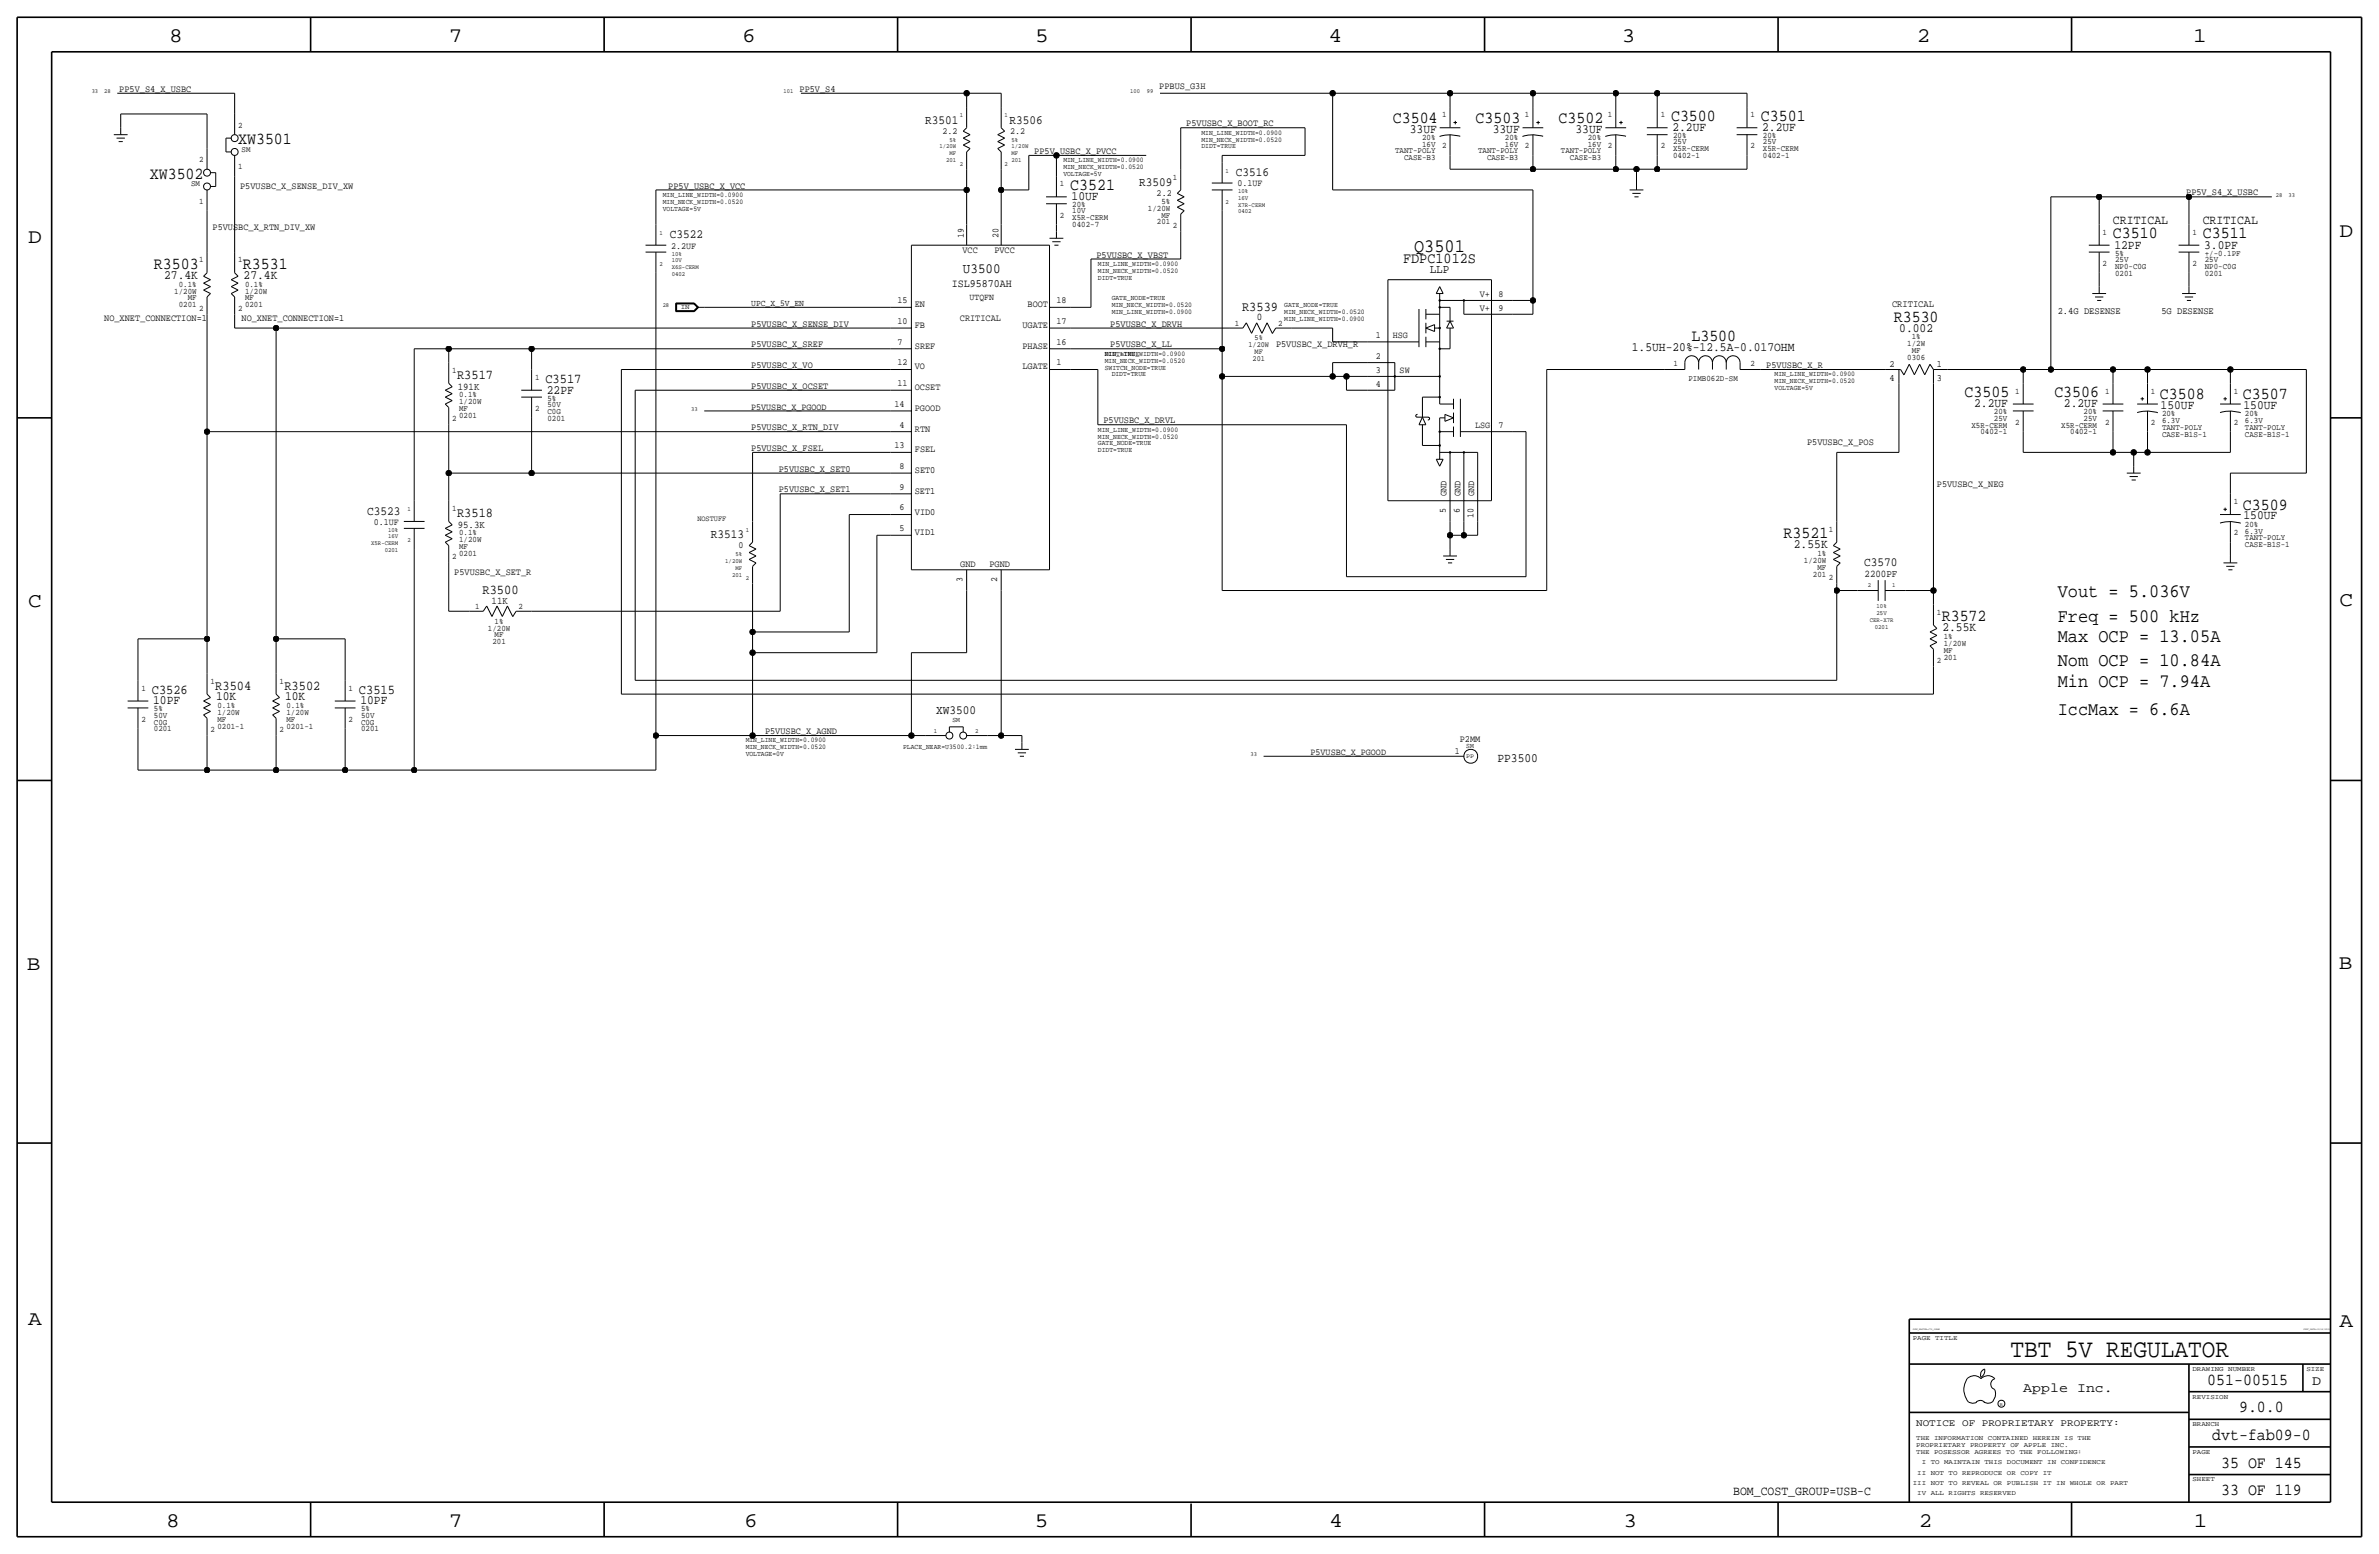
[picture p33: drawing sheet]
<svg xmlns="http://www.w3.org/2000/svg" width="875mm" height="572mm" viewBox="0 0 875 572" stroke-linecap="round" stroke-linejoin="round" font-family="sans-serif">
<defs><g id="words">
<text font-size="9.4" x="739.5" y="499.1">TBT 5V REGULATOR</text>
<g font-size="7.6">
<text x="62.2" y="15.5">8</text>
<text x="165" y="15.5">7</text>
<text x="273" y="15.5">6</text>
<text x="380.7" y="15.5">5</text>
<text x="488.6" y="15.5">4</text>
<text x="596.6" y="15.5">3</text>
<text x="705.1" y="15.5">2</text>
<text x="806.7" y="15.5">1</text>
<text x="10.4" y="89.4">D</text>
<text x="860.5" y="87.1">D</text>
<text x="10.4" y="223.3">C</text>
<text x="860.5" y="222.8">C</text>
<text x="9.8" y="356.6">B</text>
<text x="860.2" y="356.4">B</text>
<text x="10.4" y="487.4">A</text>
<text x="860.5" y="488.2">A</text>
<text x="61.2" y="561.6">8</text>
<text x="165" y="561.6">7</text>
<text x="273.8" y="561.6">6</text>
<text x="380.7" y="561.6">5</text>
<text x="488.9" y="561.6">4</text>
<text x="597.1" y="561.6">3</text>
<text x="705.8" y="561.6">2</text>
<text x="806.9" y="561.6">1</text>
</g>
<g font-size="7">
<text x="520.1" y="92.7">Q3501</text>
<text x="756.9" y="219.7">Vout = 5.036V</text>
<text x="756.9" y="228.6">Freq = 500 kHz</text>
<text x="756.9" y="236.2">Max OCP = 13.05A</text>
<text x="756.9" y="245.1">Nom OCP = 10.84A</text>
<text x="756.9" y="252.7">Min OCP = 7.94A</text>
<text x="756.9" y="262.9">IccMax = 6.6A</text>
</g>
<g font-size="6.2">
<text x="512.3" y="45.2">C3504</text>
<text x="542.8" y="45.2">C3503</text>
<text x="573.2" y="45.2">C3502</text>
<text x="614.6" y="44.5">C3500</text>
<text x="647.6" y="44.5">C3501</text>
<text x="87.6" y="53.1">XW3501</text>
<text x="55.1" y="65.8">XW3502</text>
<text x="393.6" y="69.9">C3521</text>
<text x="777.2" y="87.6">C3510</text>
<text x="810.2" y="87.6">C3511</text>
<text x="56.6" y="98.8">R3503</text>
<text x="89.4" y="98.8">R3531</text>
<text x="696.6" y="118.4">R3530</text>
<text x="622.1" y="125.5">L3500</text>
<text x="722.6" y="146.1">C3505</text>
<text x="755.6" y="146.1">C3506</text>
<text x="794.5" y="146.8">C3508</text>
<text x="824.9" y="146.8">C3507</text>
<text x="824.9" y="187.5">C3509</text>
<text x="656" y="197.9">R3521</text>
<text x="714.2" y="228.3">R3572</text>
<text x="811.9" y="509.3">051-00515</text>
<text x="823.6" y="519.4">9.0.0</text>
<text x="813.7" y="529.6">dvt-fab09-0</text>
<text x="817" y="539.8">35 OF 145</text>
<text x="817" y="549.9">33 OF 119</text>
</g>
<text font-size="5.6" x="516.1" y="96.8">FDPC1012S</text>
<text font-size="5.2" x="354.2" y="100.3">U3500</text>
<g font-size="5">
<text x="456.9" y="114.3">R3539</text>
<text x="168.1" y="139.4">R3517</text>
<text x="200.6" y="141">C3517</text>
<text x="168.1" y="190.2">R3518</text>
<text x="177.5" y="218.4">R3500</text>
<text x="55.8" y="255.3">C3526</text>
<text x="79.2" y="253.7">R3504</text>
<text x="104.6" y="253.7">R3502</text>
<text x="132" y="255.3">C3515</text>
<text x="850.5" y="509.3">D</text>
<text x="744.2" y="511.8">Apple Inc.</text>
</g>
<g font-size="4.7">
<text x="518.5" y="48.8">33UF</text>
<text x="549" y="48.8">33UF</text>
<text x="579.5" y="48.8">33UF</text>
<text x="615.1" y="48.3">2.2UF</text>
<text x="648.2" y="48.3">2.2UF</text>
<text x="394.2" y="73.7">10UF</text>
<text x="777.2" y="82.6">CRITICAL</text>
<text x="810.2" y="82.6">CRITICAL</text>
<text x="777.7" y="91.4">12PF</text>
<text x="810.7" y="91.4">3.0PF</text>
<text x="60.4" y="102.6">27.4K</text>
<text x="89.6" y="102.6">27.4K</text>
<text x="698.6" y="121.9">0.002</text>
<text x="600.2" y="129">1.5UH-20%-12.5A-0.017OHM</text>
<text x="201.1" y="144.8">22PF</text>
<text x="726.1" y="149.9">2.2UF</text>
<text x="759.1" y="149.9">2.2UF</text>
<text x="794.7" y="150.4">150UF</text>
<text x="825.2" y="150.4">150UF</text>
<text x="825.2" y="191">150UF</text>
<text x="659.8" y="201.7">2.55K</text>
<text x="714.5" y="232.2">2.55K</text>
<text x="79.5" y="257.6">10K</text>
<text x="104.9" y="257.6">10K</text>
<text x="56.3" y="259.1">10PF</text>
<text x="132.5" y="259.1">10PF</text>
<text x="550.8" y="280.4">PP3500</text>
<text x="637.5" y="549.9">BOM_COST_GROUP=USB-C</text>
</g>
<g font-size="4.6">
<text x="340.2" y="45.5">R3501</text>
<text x="371.3" y="45.5">R3506</text>
<text x="454.6" y="64.8">C3516</text>
<text x="419" y="68.3">R3509</text>
<text x="246.3" y="87.6">C3522</text>
<text x="135" y="189.2">C3523</text>
<text x="261.5" y="197.9">R3513</text>
<text x="685.7" y="208.3">C3570</text>
<text x="344.4" y="262.6">XW3500</text>
</g>
<text font-size="4.5" x="525.9" y="100.3">LLP</text>
<text font-size="4.1" x="350.1" y="105.7">ISL95870AH</text>
<g font-size="3.8">
<text x="462.2" y="117.9">0</text>
<text x="168.4" y="143.3">191K</text>
<text x="168.4" y="194.1">95.3K</text>
<text x="685.8" y="212.1">2200PF</text>
<text x="180.8" y="222">11K</text>
</g>
<text font-size="3.7" x="704.8" y="524.5">NOTICE OF PROPRIETARY PROPERTY:</text>
<g font-size="3.6">
<text x="695.9" y="113">CRITICAL</text>
<text x="756.9" y="115.6">2.4G DESENSE</text>
<text x="795" y="115.6">5G DESENSE</text>
</g>
<g font-size="3.5">
<text x="43.9" y="33.8">PP5V_S4_X_USBC</text>
<text x="294.1" y="33.8">PP5V_S4</text>
<text x="426.4" y="32.6">PPBUS_G3H</text>
<text x="436.3" y="46.5">P5VUSBC_X_BOOT_RC</text>
<text x="346.7" y="49.3">2.2</text>
<text x="371.6" y="49.3">2.2</text>
<text x="380.4" y="56.6">PP5V_USBC_X_PVCC</text>
<text x="88.3" y="69.3">P5VUSBC_X_SENSE_DIV_XW</text>
<text x="245.8" y="69.3">PP5V_USBC_X_VCC</text>
<text x="455.1" y="68.6">0.1UF</text>
<text x="804.1" y="71.9">PP5V_S4_X_USBC</text>
<text x="425.4" y="72.1">2.2</text>
<text x="78.2" y="84.6">P5VUSBC_X_RTN_DIV_XW</text>
<text x="354.5" y="87.6" transform="rotate(-90 354.5 87.6)">19</text>
<text x="367.2" y="87.6" transform="rotate(-90 367.2 87.6)">20</text>
<text x="246.8" y="91.4">2.2UF</text>
<text x="354" y="93.2">VCC</text>
<text x="365.7" y="93.2">PVCC</text>
<text x="403.3" y="94.7">P5VUSBC_X_VBST</text>
<text x="330.2" y="111.5">15</text>
<text x="336.5" y="113">EN</text>
<text x="378" y="113">BOOT</text>
<text x="388.6" y="111.5">18</text>
<text x="544.3" y="109.2">V+</text>
<text x="551.1" y="109.2">8</text>
<text x="38.3" y="118.1">NO_XNET_CONNECTION=1</text>
<text x="88.8" y="118.1">NO_XNET_CONNECTION=1</text>
<text x="330.2" y="119.1">10</text>
<text x="353.1" y="118.1">CRITICAL</text>
<text x="388.6" y="119.1">17</text>
<text x="544.3" y="114.3">V+</text>
<text x="551.1" y="114.3">9</text>
<text x="276.3" y="120.1">P5VUSBC_X_SENSE_DIV</text>
<text x="336.5" y="120.6">FB</text>
<text x="376.1" y="120.6">UGATE</text>
<text x="408.4" y="120.1">P5VUSBC_X_DRVH</text>
<text x="506.1" y="124.5">1</text>
<text x="512.3" y="124.5">HSG</text>
<text x="276.3" y="127.8">P5VUSBC_X_SREF</text>
<text x="330.2" y="126.7">7</text>
<text x="336.5" y="128.3">SREF</text>
<text x="376.1" y="128.3">PHASE</text>
<text x="388.6" y="126.7">16</text>
<text x="408.4" y="127.8">P5VUSBC_X_LL</text>
<text x="469.3" y="127.8">P5VUSBC_X_DRVH_R</text>
<text x="276.3" y="135.4">P5VUSBC_X_VO</text>
<text x="330.2" y="134.4">12</text>
<text x="336.5" y="135.9">VO</text>
<text x="376.1" y="135.9">LGATE</text>
<text x="388.6" y="134.4">1</text>
<text x="506.1" y="132.1">2</text>
<text x="506.1" y="137.2">3</text>
<text x="514.8" y="137.2">SW</text>
<text x="649.7" y="135.4">P5VUSBC_X_R</text>
<text x="695" y="135.1">2</text>
<text x="712.4" y="135.1">1</text>
<text x="276.3" y="143">P5VUSBC_X_OCSET</text>
<text x="330.2" y="142">11</text>
<text x="336.5" y="143.5">OCSET</text>
<text x="506.1" y="142.2">4</text>
<text x="695" y="140">4</text>
<text x="712.4" y="140">3</text>
<text x="329" y="149.6">14</text>
<text x="276.3" y="150.6">P5VUSBC_X_PGOOD</text>
<text x="336.5" y="151.1">PGOOD</text>
<text x="405.8" y="155.7">P5VUSBC_X_DRVL</text>
<text x="276.3" y="158.2">P5VUSBC_X_RTN_DIV</text>
<text x="330.8" y="157.2">4</text>
<text x="336.5" y="158.7">RTN</text>
<text x="542.5" y="157.5">LSG</text>
<text x="551.1" y="157.5">7</text>
<text x="276.3" y="165.9">P5VUSBC_X_FSEL</text>
<text x="329" y="164.8">13</text>
<text x="336.5" y="166.4">FSEL</text>
<text x="664.7" y="163.8">P5VUSBC_X_POS</text>
<text x="286.5" y="173.5">P5VUSBC_X_SET0</text>
<text x="330.8" y="172.5">8</text>
<text x="336.5" y="174">SET0</text>
<text x="712.4" y="179.1">P5VUSBC_X_NEG</text>
<text x="286.5" y="181.1">P5VUSBC_X_SET1</text>
<text x="330.8" y="180.1">9</text>
<text x="336.5" y="181.6">SET1</text>
<text x="532.1" y="182.4" transform="rotate(-90 532.1 182.4)">GND</text>
<text x="537.2" y="182.4" transform="rotate(-90 537.2 182.4)">GND</text>
<text x="542.2" y="182.4" transform="rotate(-90 542.2 182.4)">GND</text>
<text x="330.8" y="187.7">6</text>
<text x="336.5" y="189.2">VID0</text>
<text x="531.8" y="188.5" transform="rotate(-90 531.8 188.5)">5</text>
<text x="536.9" y="188.5" transform="rotate(-90 536.9 188.5)">6</text>
<text x="542" y="190.4" transform="rotate(-90 542 190.4)">10</text>
<text x="137.5" y="193">0.1UF</text>
<text x="330.8" y="195.3">5</text>
<text x="336.5" y="196.8">VID1</text>
<text x="271.7" y="201.7">0</text>
<text x="353.2" y="208.5">GND</text>
<text x="364" y="208.5">PGND</text>
<text x="167.1" y="211.6">P5VUSBC_X_SET_R</text>
<text x="354" y="213.9" transform="rotate(-90 354 213.9)">3</text>
<text x="366.7" y="213.9" transform="rotate(-90 366.7 213.9)">2</text>
<text x="281.4" y="270">P5VUSBC_X_AGND</text>
<text x="536.9" y="272.8">P2MM</text>
<text x="482" y="277.6">P5VUSBC_X_PGOOD</text>
<text x="535.1" y="277.1">1</text>
</g>
<text font-size="3.4" x="356.6" y="110.5">UTQFN</text>
<text font-size="3.3" x="276.3" y="112.5">UPC_X_5V_EN</text>
<g font-size="3.1">
<text x="87.6" y="47">2</text>
<text x="530.4" y="43.2">1</text>
<text x="560.9" y="43.2">1</text>
<text x="591.4" y="43.2">1</text>
<text x="610.8" y="43.2">1</text>
<text x="643.8" y="43.2">1</text>
<text x="523.1" y="51.6">20%</text>
<text x="553.5" y="51.6">20%</text>
<text x="584" y="51.6">20%</text>
<text x="615.4" y="53.1">25V</text>
<text x="615.4" y="50.8">20%</text>
<text x="648.4" y="53.1">25V</text>
<text x="648.4" y="50.8">20%</text>
<text x="73.2" y="59.7">2</text>
<text x="88.8" y="55.9">SM</text>
<text x="513.2" y="56.4">TANT-POLY</text>
<text x="516.5" y="58.9">CASE-B3</text>
<text x="523.1" y="54.1">16V</text>
<text x="530.4" y="54.6">2</text>
<text x="543.6" y="56.4">TANT-POLY</text>
<text x="546.9" y="58.9">CASE-B3</text>
<text x="553.5" y="54.1">16V</text>
<text x="560.9" y="54.6">2</text>
<text x="574.1" y="56.4">TANT-POLY</text>
<text x="577.4" y="58.9">CASE-B3</text>
<text x="584" y="54.1">16V</text>
<text x="591.4" y="54.6">2</text>
<text x="610.8" y="54.6">2</text>
<text x="615.4" y="58.2">0402-1</text>
<text x="615.4" y="55.6">X5R-CERM</text>
<text x="643.8" y="54.6">2</text>
<text x="648.4" y="58.2">0402-1</text>
<text x="648.4" y="55.6">X5R-CERM</text>
<text x="87.6" y="62.2">1</text>
<text x="70.3" y="68.6">SM</text>
<text x="389.8" y="68.6">1</text>
<text x="431.4" y="66">1</text>
<text x="73.2" y="74.9">1</text>
<text x="394.4" y="76.2">20%</text>
<text x="422.2" y="77.5">1/20W</text>
<text x="427.2" y="74.9">5%</text>
<text x="389.8" y="80">2</text>
<text x="394.4" y="78.5">10V</text>
<text x="394.4" y="81">X5R-CERM</text>
<text x="394.4" y="83.6">0402-7</text>
<text x="425.5" y="82.5">201</text>
<text x="427.2" y="80">MF</text>
<text x="431.4" y="83.8">2</text>
<text x="773.4" y="86.4">1</text>
<text x="806.4" y="86.4">1</text>
<text x="778" y="94">5%</text>
<text x="811" y="94">+/-0.1PF</text>
<text x="73.2" y="96.5">1</text>
<text x="87.6" y="96.5">1</text>
<text x="773.4" y="97.8">2</text>
<text x="778" y="98.8">NP0-C0G</text>
<text x="778" y="101.3">0201</text>
<text x="778" y="96.3">25V</text>
<text x="806.4" y="97.8">2</text>
<text x="811" y="98.8">NP0-C0G</text>
<text x="811" y="96.3">25V</text>
<text x="811" y="101.3">0201</text>
<text x="64.1" y="108">1/20W</text>
<text x="65.7" y="105.4">0.1%</text>
<text x="90.1" y="105.4">0.1%</text>
<text x="90.1" y="108">1/20W</text>
<text x="65.7" y="113">0201</text>
<text x="69" y="110.5">MF</text>
<text x="90.1" y="110.5">MF</text>
<text x="90.1" y="113">0201</text>
<text x="73.2" y="114.3">2</text>
<text x="87.6" y="114.3">2</text>
<text x="454.2" y="119.9">1</text>
<text x="470.1" y="119.9">2</text>
<text x="703.1" y="124.7">1%</text>
<text x="701.5" y="127.3">1/2W</text>
<text x="703.1" y="129.8">MF</text>
<text x="166.3" y="137.2">1</text>
<text x="615.5" y="134.6">1</text>
<text x="643.8" y="134.6">2</text>
<text x="701.5" y="132.3">0306</text>
<text x="196.8" y="139.7">1</text>
<text x="621.1" y="140">PIMB062D-SM</text>
<text x="168.9" y="146.1">0.1%</text>
<text x="168.9" y="148.6">1/20W</text>
<text x="201.4" y="147.3">5%</text>
<text x="201.4" y="149.6">50V</text>
<text x="741.2" y="144.8">1</text>
<text x="774.3" y="144.8">1</text>
<text x="791.2" y="144.8">1</text>
<text x="821.6" y="144.8">1</text>
<text x="166.3" y="154.9">2</text>
<text x="168.9" y="151.1">MF</text>
<text x="168.9" y="153.7">0201</text>
<text x="196.8" y="151.1">2</text>
<text x="201.4" y="152.1">C0G</text>
<text x="201.4" y="154.7">0201</text>
<text x="733.4" y="152.4">20%</text>
<text x="733.4" y="154.7">25V</text>
<text x="766.4" y="152.4">20%</text>
<text x="766.4" y="154.7">25V</text>
<text x="795.2" y="153.2">20%</text>
<text x="795.2" y="155.7">6.3V</text>
<text x="825.7" y="155.7">6.3V</text>
<text x="825.7" y="153.2">20%</text>
<text x="725.1" y="157.2">X5R-CERM</text>
<text x="728.4" y="159.8">0402-1</text>
<text x="741.2" y="156.2">2</text>
<text x="758.2" y="157.2">X5R-CERM</text>
<text x="761.5" y="159.8">0402-1</text>
<text x="774.3" y="156.2">2</text>
<text x="791.2" y="156.2">2</text>
<text x="795.2" y="160.5">CASE-B1S-1</text>
<text x="795.2" y="158">TANT-POLY</text>
<text x="821.6" y="156.2">2</text>
<text x="825.7" y="160.5">CASE-B1S-1</text>
<text x="825.7" y="158">TANT-POLY</text>
<text x="821.6" y="185.4">1</text>
<text x="166.3" y="188">1</text>
<text x="168.9" y="196.8">0.1%</text>
<text x="672.7" y="195.6">1</text>
<text x="821.6" y="196.9">2</text>
<text x="825.7" y="193.8">20%</text>
<text x="825.7" y="196.3">6.3V</text>
<text x="168.9" y="199.4">1/20W</text>
<text x="168.9" y="201.9">MF</text>
<text x="825.7" y="198.6">TANT-POLY</text>
<text x="825.7" y="201.2">CASE-B1S-1</text>
<text x="166.3" y="205.7">2</text>
<text x="168.9" y="204.5">0201</text>
<text x="663.5" y="207">1/20W</text>
<text x="668.5" y="209.5">MF</text>
<text x="668.5" y="204.5">1%</text>
<text x="666.8" y="212.1">201</text>
<text x="672.7" y="213.4">2</text>
<text x="174.8" y="224">1</text>
<text x="190.7" y="224">2</text>
<text x="712.4" y="226.1">1</text>
<text x="179.5" y="231.9">1/20W</text>
<text x="181.9" y="229.4">1%</text>
<text x="181.1" y="237">201</text>
<text x="181.9" y="234.4">MF</text>
<text x="715" y="235">1%</text>
<text x="715" y="237.5">1/20W</text>
<text x="712.4" y="243.8">2</text>
<text x="715" y="240">MF</text>
<text x="715" y="242.6">201</text>
<text x="77.4" y="251.5">1</text>
<text x="102.8" y="251.5">1</text>
<text x="52" y="254">1</text>
<text x="128.2" y="254">1</text>
<text x="56.6" y="263.9">50V</text>
<text x="56.6" y="261.6">5%</text>
<text x="80" y="262.9">1/20W</text>
<text x="80" y="260.3">0.1%</text>
<text x="105.4" y="260.4">0.1%</text>
<text x="105.4" y="262.9">1/20W</text>
<text x="132.8" y="263.9">50V</text>
<text x="132.8" y="261.6">5%</text>
<text x="52" y="265.4">2</text>
<text x="56.6" y="266.4">C0G</text>
<text x="56.6" y="269">0201</text>
<text x="77.4" y="269.2">2</text>
<text x="80" y="268">0201-1</text>
<text x="80" y="265.4">MF</text>
<text x="102.8" y="269.2">2</text>
<text x="105.4" y="268">0201-1</text>
<text x="105.4" y="265.4">MF</text>
<text x="128.2" y="265.4">2</text>
<text x="132.8" y="266.4">C0G</text>
<text x="132.8" y="269">0201</text>
</g>
<g font-size="2.9">
<text x="461.5" y="125.2">5%</text>
<text x="459.2" y="127.8">1/20W</text>
<text x="461.5" y="130.3">MF</text>
<text x="460.7" y="132.8">201</text>
<text x="256.5" y="191.8">NOSTUFF</text>
</g>
<g font-size="2.6">
<text x="441.9" y="49.5">MIN_LINE_WIDTH=0.0900</text>
<text x="441.9" y="52.1">MIN_NECK_WIDTH=0.0520</text>
<text x="391.1" y="59.7">MIN_LINE_WIDTH=0.0900</text>
<text x="441.9" y="54.6">DIDT=TRUE</text>
<text x="391.1" y="62.2">MIN_NECK_WIDTH=0.0520</text>
<text x="391.1" y="64.8">VOLTAGE=5V</text>
<text x="243.8" y="72.4">MIN_LINE_WIDTH=0.0900</text>
<text x="243.8" y="74.9">MIN_NECK_WIDTH=0.0520</text>
<text x="243.8" y="77.5">VOLTAGE=5V</text>
<text x="403.8" y="97.8">MIN_LINE_WIDTH=0.0900</text>
<text x="403.8" y="100.3">MIN_NECK_WIDTH=0.0520</text>
<text x="403.8" y="102.9">DIDT=TRUE</text>
<text x="408.9" y="113">MIN_NECK_WIDTH=0.0520</text>
<text x="408.9" y="110.5">GATE_NODE=TRUE</text>
<text x="472.4" y="113">GATE_NODE=TRUE</text>
<text x="408.9" y="115.6">MIN_LINE_WIDTH=0.0900</text>
<text x="472.4" y="118.1">MIN_LINE_WIDTH=0.0900</text>
<text x="472.4" y="115.6">MIN_NECK_WIDTH=0.0520</text>
<text x="406.3" y="130.8">MIN_LINE_WIDTH=0.0900</text>
<text x="406.3" y="130.8">DIDT=TRUE</text>
<text x="406.3" y="133.3">MIN_NECK_WIDTH=0.0520</text>
<text x="406.3" y="135.9">SWITCH_NODE=TRUE</text>
<text x="408.9" y="138.4">DIDT=TRUE</text>
<text x="652.7" y="138.4">MIN_LINE_WIDTH=0.0900</text>
<text x="652.7" y="141">MIN_NECK_WIDTH=0.0520</text>
<text x="652.7" y="143.5">VOLTAGE=5V</text>
<text x="403.8" y="158.8">MIN_LINE_WIDTH=0.0900</text>
<text x="403.8" y="161.3">MIN_NECK_WIDTH=0.0520</text>
<text x="403.8" y="166.4">DIDT=TRUE</text>
<text x="403.8" y="163.8">GATE_NODE=TRUE</text>
<text x="350.3" y="265.4">SM</text>
<text x="274.3" y="273.1">MIN_LINE_WIDTH=0.0900</text>
<text x="274.3" y="275.6">MIN_NECK_WIDTH=0.0520</text>
<text x="332.2" y="275.6">PLACE_NEAR=U3500.2:1mm</text>
<text x="539.3" y="275.1">SM</text>
<text x="274.3" y="278.1">VOLTAGE=0V</text>
</g>
<g font-size="2.5">
<text x="250.4" y="113.8">IN</text>
<text x="703.5" y="492.8">PAGE TITLE</text>
<text x="806.4" y="504.2">DRAWING NUMBER</text>
<text x="848.3" y="504.2">SIZE</text>
<text x="806.4" y="514.4">REVISION</text>
<text x="806.4" y="524.5">BRANCH</text>
<text x="704.8" y="532.1">PROPRIETARY PROPERTY OF APPLE INC.</text>
<text x="704.8" y="529.6">THE INFORMATION CONTAINED HEREIN IS THE</text>
<text x="704.8" y="534.7">THE POSESSOR AGREES TO THE FOLLOWING:</text>
<text x="706.8" y="538.5">I TO MAINTAIN THIS DOCUMENT IN CONFIDENCE</text>
<text x="806.4" y="534.7">PAGE</text>
<text x="705.2" y="542.3">II NOT TO REPRODUCE OR COPY IT</text>
<text x="806.4" y="544.8">SHEET</text>
<text x="703.5" y="546.1">III NOT TO REVEAL OR PUBLISH IT IN WHOLE OR PART</text>
<text x="705.2" y="549.9">IV ALL RIGHTS RESERVED</text>
</g>
<g font-size="2.3">
<text x="33.7" y="34.3">33</text>
<text x="38.3" y="34.3">28</text>
<text x="288.2" y="34.3">101</text>
<text x="415.7" y="34.3">100</text>
<text x="421.8" y="34.3">99</text>
<text x="353" y="43.2">1</text>
<text x="369.5" y="43.2">1</text>
<text x="349.2" y="52.1">5%</text>
<text x="372.1" y="52.1">5%</text>
<text x="345.5" y="54.6">1/20W</text>
<text x="348" y="59.7">201</text>
<text x="349.2" y="57.2">MF</text>
<text x="372.1" y="57.2">MF</text>
<text x="372.1" y="54.6">1/20W</text>
<text x="372.1" y="59.7">201</text>
<text x="353" y="61">2</text>
<text x="369.5" y="61">2</text>
<text x="450.8" y="63.5">1</text>
<text x="455.4" y="71.1">10%</text>
<text x="450.8" y="74.9">2</text>
<text x="455.4" y="75.9">X7R-CERM</text>
<text x="455.4" y="73.4">16V</text>
<text x="837.1" y="72.4">28</text>
<text x="841.7" y="72.4">33</text>
<text x="455.4" y="78.5">0402</text>
<text x="242.5" y="86.4">1</text>
<text x="247.1" y="94">10%</text>
<text x="242.5" y="97.8">2</text>
<text x="247.1" y="101.3">0402</text>
<text x="247.1" y="96.3">10V</text>
<text x="247.1" y="98.8">X6S-CERM</text>
<text x="243.7" y="113">28</text>
<text x="254.2" y="151.1">33</text>
<text x="149.8" y="188">1</text>
<text x="142.8" y="197.9">16V</text>
<text x="142.8" y="195.6">10%</text>
<text x="274.3" y="195.6">1</text>
<text x="136.5" y="200.4">X5R-CERM</text>
<text x="141.5" y="202.9">0201</text>
<text x="149.8" y="199.4">2</text>
<text x="266.8" y="207">1/20W</text>
<text x="270.5" y="204.5">5%</text>
<text x="270.5" y="209.6">MF</text>
<text x="269.3" y="212.1">201</text>
<text x="274.3" y="213.4">2</text>
<text x="687" y="215.9">2</text>
<text x="695.9" y="215.9">1</text>
<text x="690.2" y="226.1">25V</text>
<text x="690.2" y="223.5">10%</text>
<text x="687.7" y="228.6">CER-X7R</text>
<text x="689.6" y="231.1">0201</text>
<text x="343.5" y="269.7">1</text>
<text x="358.7" y="269.7">2</text>
<text x="459.9" y="278.1">33</text>
<text x="539.2" y="278.9">PP</text>
</g>
<text font-size="1.8" x="735.5" y="516.9">R</text>
<g font-size=".9">
<text x="703.5" y="488.9">SYNC_MASTER=J79_JSHAO</text>
<text x="847.3" y="488.9">SYNC_DATE=12/18/2015</text>
</g>
</g></defs>
<g fill="none" stroke="#000" stroke-width=".37">
<path d="M43.1 34.3h43.2zM86.3 34.3v7.6zM294.6 34.3h60.9zM355.5 34.3h12.7zM355.5 34.3v5.1zM355.5 39.4v7.6zM368.2 34.3v5.1zM368.2 39.4v7.6zM426.7 34.3h63.5zM490.2 34.3h43.1zM490.2 34.3v35.6zM533.3 34.3h30.5z"/>
<path d="M533.3 34.3v5.1zM533.3 39.4v7.6zM563.8 34.3h30.5zM563.8 34.3v5.1zM563.8 39.4v7.6zM594.3 34.3h15.2zM594.3 34.3v5.1zM594.3 39.4v7.6zM609.5 34.3v5.1zM609.5 39.4v7.6zM609.5 34.3h33.1zM642.6 34.3v5.1z"/>
<path d="M642.6 39.4v7.6zM41.9 49.5h5zM42.9 50.8h3zM43.6 52.1h1.6zM44.4 41.9h31.7zM44.4 41.9v5.1zM44.4 47v2.5zM76.1 41.9v12.7zM76.1 54.6v7.6zM83.1 55.9h1.9zM83.1 50.8h1.9zM83.1 50.8v5.1z"/>
<path d="M86.3 57.1v7.7zM86.3 41.9v7.6zM354.3 48.3l1.2-1.3zM354.3 48.3l2.5 1.2zM354.3 53.3l2.5 1.3zM354.3 50.8l2.5 1.3zM354.3 53.3l2.5-1.2zM354.3 50.8l2.5-1.3zM355.5 55.9v6.3zM356.8 54.6l-1.3 1.3zM367 54.6l1.2 1.3zM367 52.1l2.5 1.2z"/>
<path d="M367 49.5l2.5 1.3zM367 49.5l2.5-1.2zM367 54.6l2.5-1.3zM367 52.1l2.5-1.3zM368.2 55.9v6.3zM368.2 47l1.3 1.3zM378.4 57.2h10.2zM378.4 57.2v12.7zM388.6 57.1v7.7zM388.6 57.2h33zM434.3 47h45.7zM434.3 47v15.2z"/>
<path d="M449.5 57.1v2.6zM449.5 57.2h30.5zM449.5 59.7v7.6zM480 47v10.2zM529.5 47h7.7zM533.3 57.2v5zM533.3 49.5v7.7zM534.6 45.1h1.3zM535.3 44.5v1.2zM537.1 50.1a13.1 13.1 0 0 0-7.6 .1M560 47h7.6zM563.8 57.2v5z"/>
<path d="M563.8 49.5v7.7zM565.1 45.1h1.3zM565.8 44.5v1.2zM567.6 50.1a13.1 13.1 0 0 0-7.6 .1M590.5 47h7.6zM594.3 57.2v5zM594.3 49.5v7.7zM595.6 45.1h1.2zM596.2 44.5v1.2zM598.1 50.1a13.1 13.1 0 0 0-7.7 .1M605.7 49.5h7.7zM605.7 47h7.7z"/>
<path d="M609.5 57.2v5zM609.5 49.5v7.7zM638.8 49.5h7.6zM638.8 47h7.6zM642.6 57.2v5zM642.6 49.5v7.7zM76.1 77.5v15.2zM76.1 69.8v7.7zM77.4 68.6h1.9zM77.4 63.5h1.9zM79.3 63.5v5.1zM86.3 64.8v27.9z"/>
<path d="M241.2 69.9h114.3zM241.2 69.9v12.7zM355.5 69.9v12.7zM355.5 62.2v7.7zM368.2 69.9h10.2zM368.2 62.2v7.7zM368.2 69.9v12.7zM384.8 74.9h7.6zM384.8 72.4h7.6zM388.6 64.8v7.6zM388.6 74.9v7.7zM433 76.2l2.6-1.3z"/>
<path d="M433 73.7l2.6-1.3zM433 71.1l2.6 1.3zM433 76.2l2.6 1.3zM433 73.7l2.6 1.2zM434.3 62.2v7.7zM434.3 78.7v6.4zM434.3 69.8l-1.3 1.3zM435.6 77.5l-1.3 1.2zM445.7 69.9h7.6zM445.7 67.3h7.6zM449.5 77.5v50.8zM449.5 69.8v7.7z"/>
<path d="M490.2 69.9h73.6zM533.3 62.2h30.5zM563.8 69.8v40.7zM563.8 62.2h30.5zM594.3 62.2h7.6zM599.4 69.9h5.1zM600.4 71.1h3.1zM601.2 72.4h1.5zM601.9 62.2h7.6zM601.9 62.2v5.1zM601.9 67.3v2.6zM609.5 62.2h33.1z"/>
<path d="M754.3 72.4h17.8zM754.3 72.4v63.5zM772.1 72.4v10.1zM772.1 72.4h33zM805.1 72.4h30.5zM805.1 72.4v10.2zM76.1 92.7v7.6zM86.3 92.7v7.6zM237.4 92.7h7.7zM237.4 90.2h7.7zM241.2 82.6v7.6zM241.2 92.7v7.6z"/>
<path d="M335.2 90.2v119.3zM335.2 90.2h50.8zM355.5 82.6v7.6zM368.2 82.6v7.6zM386 90.2v119.3zM386 87.6h5.1zM387 88.9h3.1zM387.8 90.2h1.5zM388.6 82.5v2.6zM388.6 85.1v2.5zM401.3 95.3h33zM401.3 95.3v17.7z"/>
<path d="M434.3 85.1v10.1zM768.3 90.2h7.6zM768.3 92.7h7.6zM772.1 82.6v7.6zM772.1 92.7v7.6zM801.3 92.7h7.6zM801.3 90.2h7.6zM805.1 82.6v7.6zM805.1 92.7v7.6zM74.9 106.7l2.5-1.3zM74.9 104.1l2.5-1.2zM74.9 101.6l1.2-1.3z"/>
<path d="M74.9 101.6l2.5 1.3zM74.9 106.7l2.5 1.3zM74.9 104.1l2.5 1.3zM76.1 115.6v43.1zM76.1 109.2v6.4zM77.4 108l-1.3 1.2zM85 102.9l2.6-1.3zM85 108l2.6-1.3zM85 105.4l2.6-1.3zM85 108l1.3 1.2zM85 105.4l2.6 1.3zM85 102.9l2.6 1.2z"/>
<path d="M86.3 100.3l1.3 1.3zM86.3 115.6v5zM86.3 109.2v6.4zM241.2 100.3v170.2zM248.6 111.5v3.1zM248.6 114.6h6.8zM248.6 111.5h6.8zM248.7 111.6v2.9zM248.7 114.5h6.6zM248.7 111.6h6.6zM248.8 111.7h6.5zM248.8 111.7v2.7z"/>
<path d="M248.8 114.4h6.5zM248.9 111.8h6.3zM248.9 111.8v2.5zM248.9 114.3h6.3zM255.2 111.8l1.3 1.2zM255.3 114.4l1.3-1.4zM255.3 111.7l1.3 1.3zM255.3 111.6l1.5 1.4zM255.3 114.5l1.5-1.5zM255.4 111.5l1.5 1.5zM256.5 113h2.5zM256.5 113l-1.3 1.3z"/>
<path d="M256.9 113l-1.5 1.6zM259 113h68.6zM327.6 113h7.6zM386 113h7.6zM393.6 113h7.7zM458.4 118.7l-1.3 2zM458.4 118.7l1.9 3.9zM462.2 118.7l-1.9 3.9zM462.2 118.7l2 3.9zM466 118.7l-1.8 3.9zM466 118.7l2 3.9zM510.5 102.9v81.3z"/>
<path d="M510.5 102.9h38.1zM521.9 113.6v14.1zM524.5 118.7v3.9zM524.5 113.6v3.8zM524.5 115.6h5zM527.7 119.4v2.5zM528.3 108h2.5zM529.5 113h3.8zM529.5 105.4l1.3 2.6zM529.5 110.5h26.7zM529.5 105.4l-1.2 2.6zM529.5 108v40.6z"/>
<path d="M532.1 118.1h2.5zM533.3 113v5.1zM533.3 118.1l-1.2 2.6zM533.3 118.1l1.3 2.6zM538.4 110.5v5.1zM538.4 115.6h17.8zM548.6 102.9v81.2zM556.2 110.5h7.6zM556.2 115.6h7.6zM563.8 110.5v5.1zM769.6 108h5zM770.6 109.2h3z"/>
<path d="M771.3 110.5h1.6zM772.1 100.3v5.1zM772.1 105.4v2.6zM802.6 108h5.1zM803.6 109.2h3.1zM804.4 110.5h1.5zM805.1 100.3v5.1zM805.1 105.4v2.6zM86.3 120.7h15.2zM101.5 120.7v114.3zM101.5 120.7h226.1zM152.3 128.3v55.9z"/>
<path d="M152.3 128.3h12.7zM165 128.3h30.5zM165 128.3v5.1zM165 133.3v7.7zM195.5 128.3v7.6zM195.5 135.9v7.6zM195.5 128.3h132.1zM228.5 135.9v119.4zM228.5 135.9h99.1zM327.6 135.9h7.6zM327.6 128.3h7.6zM327.6 120.7h7.6z"/>
<path d="M386 120.7h7.6zM386 128.3h7.6zM386 135.9h7.6zM393.6 128.3h55.9zM393.6 135.9h10.2zM393.6 120.7h58.5zM403.8 135.9v20.3zM449.5 138.4v78.8zM449.5 128.3v10.1zM449.5 138.4h40.7zM452.1 120.7h5zM469.2 120.7l-1.2 2z"/>
<path d="M469.2 120.7h5.7zM474.9 120.7h15.3zM490.2 133.4v5zM490.2 138.4h5zM490.2 133.4h12.7zM490.2 125.7h12.7zM490.2 120.7v5zM495.2 138.4h7.7zM495.2 138.4v5.1zM502.9 133.4h10.1zM502.9 125.7h19zM502.9 138.4h26.6z"/>
<path d="M513 133.4v10.1zM524.5 123.9v3.8zM524.5 120.7l3.2-1.3zM524.5 120.7l3.2 1.2zM524.5 125.7h5zM527.7 120.7h1.8zM529.5 128.3h3.8zM532.1 120.7h2.5zM533.3 120.7v7.6zM568.9 135.9h43.2zM568.9 135.9v81.3zM612.1 135.9h7.6z"/>
<path d="M619.7 133.4v2.5zM619.7 133.4a2.54 2.54 0 0 1 2.5-2.6 2.54 2.54 0 0 1 2.6 2.6 2.54 2.54 0 0 1 2.5-2.6 2.54 2.54 0 0 1 2.6 2.6 2.54 2.54 0 0 1 2.5-2.6 2.54 2.54 0 0 1 2.5 2.6 2.54 2.54 0 0 1 2.6-2.6 2.54 2.54 0 0 1 2.5 2.6M624.8 133.4v2.5zM629.9 133.4v2.5zM634.9 133.4v2.5zM640 135.9h7.6zM640 133.4v2.5zM647.6 135.9h45.8zM693.4 135.9h5.7zM698.4 135.9v5.1zM699.1 135.9l1.2 2zM702.3 134l-2 3.8z"/>
<path d="M702.3 134l1.8 3.8zM706.1 134l-2 3.8zM706.1 134l1.8 3.8zM709.9 134l1.2 1.9zM709.9 134l-2 3.8zM711.1 135.9v5.1zM711.1 135.9h5.1zM716.2 135.9h28zM744.2 135.9h10.1zM744.2 135.9v5.1zM754.3 135.9h22.9zM777.2 135.9h12.7z"/>
<path d="M777.2 135.9v5.1zM789.9 135.9v5.1zM789.9 135.9h30.5zM820.4 135.9h27.9zM820.4 135.9v5.1zM848.3 135.9v38.1zM76.1 158.8v76.2zM76.1 158.8h251.5zM163.8 143.5l2.5-1.3zM163.8 148.6l2.5-1.3zM163.8 146.1l2.5-1.3zM163.8 148.6l1.2 1.3z"/>
<path d="M163.8 146.1l2.5 1.2zM163.8 143.5l2.5 1.3zM165 156.2v17.8zM165 149.9v6.3zM165 141l1.3 1.2zM191.7 143.5h7.6zM191.7 146.1h7.6zM195.5 153.7v20.3zM195.5 146v7.7zM233.6 143.5v106.7zM233.6 143.5h94zM259 151.1h68.6z"/>
<path d="M327.6 151.1h7.6zM327.6 143.5h7.6zM327.6 158.8h7.6zM403.8 156.2h91.4zM495.2 143.5h7.7zM495.2 156.2v55.9zM502.9 143.5h10.1zM521.3 153.4h3.9zM521.4 152.5a.5 .5 0 0 0-.7 .4 .5 .5 0 0 0 .7 .5M521.9 156.2h2.6zM523.2 153.4l1.3 2.8zM523.2 146.1h6.3z"/>
<path d="M523.2 146.1v7.3zM523.2 153.4l-1.3 2.8zM523.2 156.2v7.6zM525.2 153.5a.5 .5 0 0 1 .6 .4 .5 .5 0 0 1-.6 .5M529.5 153.7h2zM529.5 153.7v15.2zM529.5 158.8h5.1zM529.5 148.6h5.1zM531.5 152.4v2.5zM531.5 154.9l3.1-1.2zM531.5 152.4l3.1 1.3zM534.6 156.9v3.8z"/>
<path d="M534.6 151.7v3.9zM534.6 146.7v3.8zM537.2 146.7v14zM537.2 158.8h19zM556.2 158.8h5.1zM561.3 158.8v53.3zM698.4 141v25.4zM711.1 141v76.2zM740.4 151.1h7.6zM740.4 148.6h7.6zM744.2 158.8v7.6zM744.2 141v7.6z"/>
<path d="M744.2 151.1v7.7zM773.4 148.6h7.6zM773.4 151.1h7.6zM777.2 158.8v7.6zM777.2 141v7.6zM777.2 151.1v7.7zM786.1 148.6h7.6zM786.1 151.7a12.9 12.9 0 0 1 7.6 .1M787.3 146.7h1.3zM788 146.1v1.2zM789.9 158.8v7.6zM789.9 151.1v7.7z"/>
<path d="M789.9 141v7.6zM816.6 148.6h7.6zM816.6 151.7a12.9 12.9 0 0 1 7.6 .1M817.8 146.7h1.3zM818.4 146.1v1.2zM820.4 158.8v7.6zM820.4 151.1v7.7zM820.4 141v7.6zM165 174h30.5zM165 174v10.2zM195.5 174h132.1zM276.8 166.4h50.8z"/>
<path d="M276.8 166.4v25.4zM327.6 166.4h7.6zM327.6 174h7.6zM523.2 163.8h6.3zM528.3 168.9h2.5zM528.3 168.9l1.2 2.6zM529.5 166.4h14zM530.8 168.9l-1.3 2.6zM533.3 166.4v25.4zM538.4 166.4v25.4zM543.5 166.4v25.4zM675.6 166.4h22.8z"/>
<path d="M675.6 166.4v25.4zM744.2 166.4h33zM777.2 166.4h7.6zM782.3 174h5zM783.3 175.3h3zM784 176.5h1.6zM784.8 166.4h5.1zM784.8 166.4v5.1zM784.8 171.5v2.5zM789.9 166.4h30.5zM820.4 174h27.9zM820.4 174v7.6z"/>
<path d="M148.5 194.3h7.7zM148.5 191.8h7.7zM152.3 184.2v7.6zM152.3 194.3v7.6zM163.8 194.3l2.5-1.3zM163.8 199.4l2.5-1.3zM163.8 196.9l2.5-1.3zM163.8 199.4l1.2 1.3zM163.8 196.9l2.5 1.2zM163.8 194.3l2.5 1.3zM165 184.1v7.7zM165 191.8l1.3 1.2z"/>
<path d="M276.8 191.8v7.6zM287 181.6v43.2zM287 181.6h40.6zM312.4 189.2v43.2zM312.4 189.2h15.2zM322.5 196.9v43.1zM322.5 196.9h5.1zM327.6 181.6h7.6zM327.6 189.2h7.6zM327.6 196.9h7.6zM510.5 184.2h38.1zM533.3 191.8v5z"/>
<path d="M533.3 196.9v5zM533.3 196.9h5.1zM538.4 191.8v5zM538.4 196.9h5.1zM543.5 191.8v5zM675.6 191.8v7.6zM816.6 189.2h7.6zM816.6 192.4a12.9 12.9 0 0 1 7.6 0M817.8 187.3h1.3zM818.4 186.7v1.3zM820.4 199.4v5.1zM820.4 191.8v7.6z"/>
<path d="M820.4 181.6v7.6zM152.3 201.9v81.3zM165 207v17.8zM165 200.7v6.3zM275.5 205.7l2.6-1.2zM275.5 203.2l2.6-1.3zM275.5 200.7l1.3-1.3zM275.5 200.7l2.6 1.2zM275.5 205.7l2.6 1.3zM275.5 203.2l2.6 1.3zM276.8 214.6v17.8zM276.8 208.3v6.3z"/>
<path d="M278.1 207l-1.3 1.3zM335.2 209.6h50.8zM355.5 217.2v22.8zM355.5 209.5v7.7zM368.2 217.2v53.3zM368.2 209.5v7.7zM449.5 217.2h119.4zM495.2 212.1h66.1zM530.8 204.5h5.1zM531.8 205.7h3.1zM532.6 207h1.5zM533.3 201.9v2.6z"/>
<path d="M674.3 205.7l2.6-1.2zM674.3 203.2l2.6-1.3zM674.3 200.7l1.3-1.3zM674.3 200.7l2.6 1.2zM674.3 205.7l2.6 1.3zM674.3 203.2l2.6 1.3zM675.6 217.2h7.6zM675.6 214.6v2.6zM675.6 217.2v33zM675.6 208.3v6.3zM676.9 207l-1.3 1.3zM683.2 217.2h7.6z"/>
<path d="M690.8 213.4v7.6zM693.4 217.2h7.6zM693.4 213.4v7.6zM701 217.2h10.1zM711.1 217.2v5zM817.8 207h5.1zM818.8 208.3h3.1zM819.6 209.6h1.5zM820.4 204.5v2.5zM50.7 235v15.2zM50.7 235h25.4zM76.1 235v12.7z"/>
<path d="M101.5 235h25.4zM101.5 235v12.7zM126.9 235v15.2zM165 224.8h7.7zM172.7 224.8h5zM179 222.9l-1.3 1.9zM179 222.9l1.9 3.8zM182.8 222.9l-1.9 3.8zM182.8 222.9l2 3.8zM186.6 222.9l-1.8 3.8zM186.6 222.9l2 3.8zM189.8 224.8h5.7z"/>
<path d="M189.8 224.8l-1.2 2zM195.5 224.8h91.5zM276.8 232.4h35.6zM276.8 232.4v7.6zM709.9 237.5l1.2 1.3zM709.9 235l2.5 1.2zM709.9 232.4l2.5 1.3zM709.9 232.4l2.5-1.3zM709.9 237.5l2.5-1.3zM709.9 235l2.5-1.3zM711.1 222.2v7.7zM711.1 238.8v6.3z"/>
<path d="M711.1 229.9l1.3 1.2zM46.9 257.8h7.7zM50.7 250.2v7.6zM74.9 257.8l2.5-1.3zM74.9 257.8l2.5 1.3zM76.1 255.3l1.3 1.2zM76.1 247.6v7.7zM100.3 257.8l2.5-1.3zM100.3 257.8l2.5 1.3zM101.5 247.6v7.7zM101.5 255.3l1.3 1.2zM123.1 257.8h7.7z"/>
<path d="M126.9 250.2v7.6zM228.5 255.3h482.6zM233.6 250.2h442zM276.8 240v30.5zM276.8 240h45.7zM335.2 240v30.5zM335.2 240h20.3zM711.1 245.1v10.2zM46.9 260.4h7.7zM50.7 268v15.2zM50.7 260.3v7.7zM74.9 262.9l2.5-1.3z"/>
<path d="M74.9 260.4l2.5-1.3zM74.9 262.9l1.2 1.3zM74.9 260.4l2.5 1.2zM76.1 270.5v12.7zM76.1 264.2v6.3zM100.3 262.9l2.5-1.3zM100.3 260.4l2.5-1.3zM100.3 262.9l1.2 1.3zM100.3 260.4l2.5 1.2zM101.5 270.5v12.7zM101.5 264.2v6.3zM123.1 260.4h7.7z"/>
<path d="M126.9 268v15.2zM126.9 260.3v7.7zM241.2 270.5h35.6zM241.2 270.5v12.7zM276.8 270.5h58.4zM335.2 270.5h5.1zM340.3 270.5h7.6zM349.2 267.3h5.1zM349.2 267.3v1.9zM354.3 267.3v1.9zM355.5 270.5h7.7zM363.2 270.5h5z"/>
<path d="M368.2 270.5h7.7zM373.3 275.6h5.1zM374.3 276.9h3.1zM375.1 278.1h1.5zM375.9 270.5v2.6zM375.9 273.1v2.5zM464.8 278.1h68.5zM533.3 278.1h5.1zM50.7 283.2h25.4zM76.1 283.2h25.4zM101.5 283.2h25.4zM126.9 283.2h25.4z"/>
<path d="M152.3 283.2h88.9zM724.1 515.6l.5 .2a2.67 2.67 0 0 0 2.5-.2M726.8 515.7a2.09 2.09 0 0 1 3.1 0M728.6 506.5a2.69 2.69 0 0 0 1.3-3 2.26 2.26 0 0 0-1.3 3M729.7 515.6l.4 .2a2.67 2.67 0 0 0 2.6-.2M733.7 511.1a4.5 4.5 0 0 1-1 4.6M733.8 511a2.08 2.08 0 0 1-1.6-2 2.08 2.08 0 0 1 1.6-2 3.4 3.4 0 0 0-5.1 0 3.6 3.6 0 0 0-3.9-.8 3.6 3.6 0 0 0-2.3 3.3 7.1 7.1 0 0 0 1.6 6.2"/>
<circle cx="86.3" cy="55.9" r="1.28"/>
<circle cx="86.3" cy="50.8" r="1.28"/>
<circle cx="76.1" cy="68.6" r="1.28"/>
<circle cx="76.1" cy="63.5" r="1.28"/>
<circle cx="349.2" cy="270.5" r="1.28"/>
<circle cx="354.3" cy="270.5" r="1.28"/>
<circle cx="541" cy="278.2" r="2.56"/>
<circle cx="736.1" cy="516.2" r="1.28"/>
</g>
<g fill="none" stroke="#000" stroke-width=".6" stroke-linecap="butt">
<path d="M6.3 6.4v558.7zM6.3 6.4h862.3zM19 19.1h838.2zM19 19.1v533.4zM114.2 6.4v12.7zM222.2 6.4v12.7zM330.1 6.4v12.7zM438.1 6.4v12.7zM546 6.4v12.7zM654 6.4v12.7zM761.9 6.4v12.7zM857.2 19.1v533.4z"/>
<path d="M868.6 6.4v558.7zM6.3 153.7h12.7zM857.2 153.7h11.4zM6.3 287h12.7zM857.2 287h11.4zM6.3 420.4h12.7zM857.2 420.4h11.4zM702.3 490.2h154.9zM702.3 485.1v5.1zM702.3 485.1h154.9zM702.3 490.2v62.3zM702.3 501.6h154.9z"/>
<path d="M702.3 519.4h102.8zM805.1 501.6v50.8zM805.1 511.8h52.1zM847 501.6v10.2zM805.1 522h52.1zM805.1 532.1h52.1zM19 552.5h838.2zM114.2 552.4v12.7zM222.2 552.5v12.7zM330.1 552.5v12.7zM438.1 553v12.1zM546 552.5v12.7z"/>
<path d="M654 552.5v12.7zM761.9 552.5v12.7zM805.1 542.3h52.1zM6.3 565.1h862.3z"/>
</g>
<g fill="#000" stroke="#000" stroke-width=".37">
<path d="M529.3 112.9h.4v.3h-.4zM529.3 110.3h.4v.4h-.4zM538.2 110.3h.4v.4h-.4zM512.8 138.3h.4v.3h-.4zM529.3 120.5h.4v.3h-.4zM529.3 128.1h.4v.3h-.4zM529.3 138.3h.4v.3h-.4zM529.3 158.6h.4v.3h-.4zM529.3 145.9h.4v.3h-.4zM529.3 163.7h.4v.3h-.4zM533.2 166.2h.3v.3h-.3zM538.2 166.2h.4v.3h-.4z"/>
<circle cx="355.5" cy="34.3" r="1.02"/>
<circle cx="490.2" cy="34.3" r="1.02"/>
<circle cx="533.3" cy="34.3" r="1.02"/>
<circle cx="563.8" cy="34.3" r="1.02"/>
<circle cx="594.3" cy="34.3" r="1.02"/>
<circle cx="609.5" cy="34.3" r="1.02"/>
<circle cx="388.6" cy="57.1" r="1.02"/>
<circle cx="355.5" cy="69.8" r="1.02"/>
<circle cx="368.2" cy="69.8" r="1.02"/>
<circle cx="563.8" cy="62.2" r="1.02"/>
<circle cx="594.3" cy="62.2" r="1.02"/>
<circle cx="601.9" cy="62.2" r="1.02"/>
<circle cx="609.5" cy="62.2" r="1.02"/>
<circle cx="772.1" cy="72.4" r="1.02"/>
<circle cx="805.1" cy="72.4" r="1.02"/>
<circle cx="563.8" cy="110.5" r="1.02"/>
<circle cx="101.5" cy="120.6" r="1.02"/>
<circle cx="165" cy="128.3" r="1.02"/>
<circle cx="195.5" cy="128.3" r="1.02"/>
<circle cx="449.5" cy="128.3" r="1.02"/>
<circle cx="449.5" cy="138.4" r="1.02"/>
<circle cx="490.2" cy="138.4" r="1.02"/>
<circle cx="495.2" cy="138.4" r="1.02"/>
<circle cx="744.2" cy="135.9" r="1.02"/>
<circle cx="754.3" cy="135.9" r="1.02"/>
<circle cx="777.2" cy="135.9" r="1.02"/>
<circle cx="789.9" cy="135.9" r="1.02"/>
<circle cx="820.4" cy="135.9" r="1.02"/>
<circle cx="76.1" cy="158.7" r="1.02"/>
<circle cx="165" cy="174" r="1.02"/>
<circle cx="195.5" cy="174" r="1.02"/>
<circle cx="777.2" cy="166.4" r="1.02"/>
<circle cx="784.8" cy="166.4" r="1.02"/>
<circle cx="789.9" cy="166.4" r="1.02"/>
<circle cx="533.3" cy="196.8" r="1.02"/>
<circle cx="538.4" cy="196.8" r="1.02"/>
<circle cx="675.6" cy="217.2" r="1.02"/>
<circle cx="711.1" cy="217.2" r="1.02"/>
<circle cx="76.1" cy="234.9" r="1.02"/>
<circle cx="101.5" cy="234.9" r="1.02"/>
<circle cx="276.8" cy="232.4" r="1.02"/>
<circle cx="276.8" cy="240" r="1.02"/>
<circle cx="241.2" cy="270.5" r="1.02"/>
<circle cx="276.8" cy="270.5" r="1.02"/>
<circle cx="335.2" cy="270.5" r="1.02"/>
<circle cx="368.2" cy="270.5" r="1.02"/>
<circle cx="76.1" cy="283.2" r="1.02"/>
<circle cx="101.5" cy="283.2" r="1.02"/>
<circle cx="126.9" cy="283.2" r="1.02"/>
<circle cx="152.3" cy="283.2" r="1.02"/>
</g>
<use href="#words"/>
</svg>
